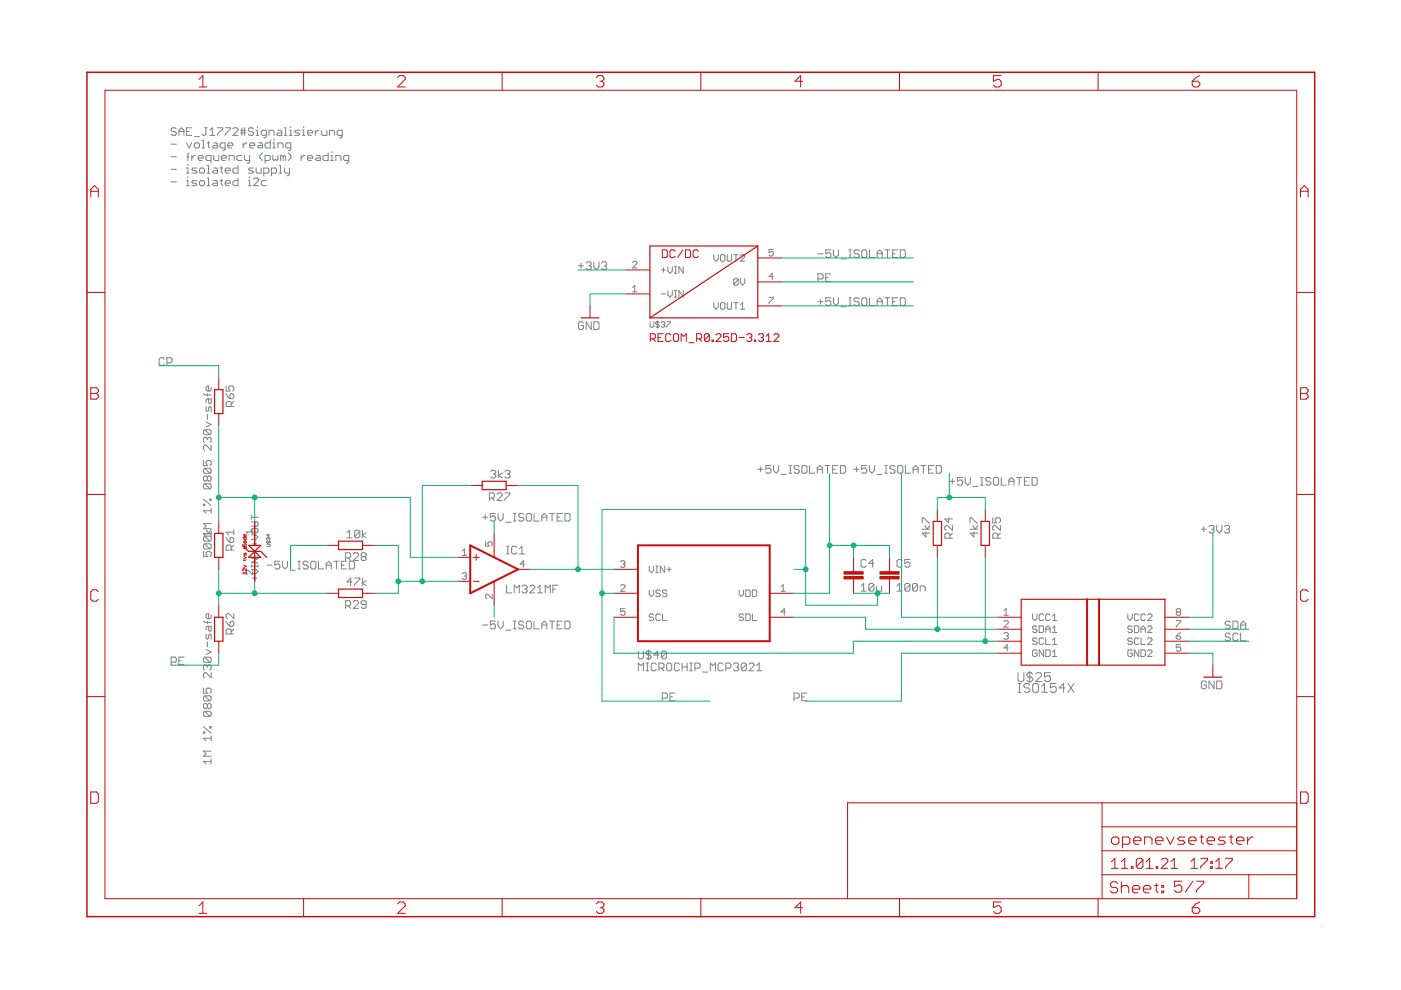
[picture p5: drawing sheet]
<svg xmlns="http://www.w3.org/2000/svg" width="297mm" height="210mm" viewBox="0 0 297 210" stroke-linecap="round" stroke-linejoin="round" font-family="sans-serif">
<g fill="none" stroke="#808080" stroke-width=".21">
<path d="M36.3 30.6h1.1M36.3 33.2h1.1M36.3 35.9h1.1M36.3 38.6h1.1M37.4 27.3l-.3-.2h-.5l-.3 .2v.3l.3 .3h.5l.3 .3v.2l-.3 .3h-.5l-.3-.3M37.9 27.9h1.1M37.9 28.7v-1.1l.6-.5 .5 .5v1.1M39.6 27.9h.5M39.6 30.3l.5 1.1 .5-1.1M39.6 33.2h.5M39.6 35.6h.2v1.1M39.6 38.3h.2v1.1"/>
<path d="M39.6 36.7h.5M39.6 39.4h.5M39.8 34.8v.3M39.8 37.5v.2M40.1 32.4l-.3 .3v1.3M40.6 27.1h-1v1.6h1M40.7 33v1M41.2 29h1.1M41.2 30.6l.3-.3h.5l.3 .3v.5l-.3 .3h-.5l-.3-.3zM41.5 33h-.3l-.5 .5M41.7 35.6h-.8l-.2 .3 .2 .3h.6l.2 .2-.2 .3h-.8M41.7 38.3h-.8l-.2 .3 .2 .2h.6l.2 .3-.2 .3h-.8"/>
<path d="M42 33.5h1.1v-.3l-.3-.2h-.5l-.3 .2v.6l.3 .2h.5M42.6 35.6h.5l.3 .3v.5l-.3 .3h-.5l-.3-.3v-.5zM42.6 38.3h.5l.3 .3v.5l-.3 .3h-.5l-.3-.3v-.5zM42.8 31.4h.6M42.8 29.8h.3v1.6M43.4 27.1h.5M43.6 27.1v1.3l-.2 .3h-.3l-.3-.3M43.9 30.3h.6M43.9 35.1h.3v1.6M43.9 37.7h.3v1.7M43.9 36.7h.6M43.9 39.4h.6"/>
<path d="M44.2 30v1.1l.3 .3M44.5 28.7h1.1M44.5 27.6l.5-.5v1.6M44.7 34h-.8l-.3-.2v-.6l.3-.2h.8v1.6M45.3 30.3h.5l.3 .3v.8h-.8l-.3-.3 .3-.3h.8M45.3 35.6h.5l.3 .3v.8h-.8l-.3-.3 .3-.2h.8M45.3 38.3h.5l.3 .3v.8h-.8l-.3-.3 .3-.3h.8M45.3 33v.8l.3 .2h.8v-1M46.1 27.1h1.1v.2l-1.1 1.1v.3M46.7 35.6h.5M46.7 38.3h.5M46.9 33.5h1.1v-.3l-.2-.2h-.6l-.3 .2v.6l.3 .2h.6"/>
<path d="M46.9 35.3v1.1l.3 .3M46.9 38v1.1l.3 .3M47.7 31.4h-.8l-.2-.3v-.5l.2-.3h.8v1.3l-.2 .3h-.3M47.8 27.1h1v.2l-1 1.1v.3M47.8 38.8h1v-.2l-.2-.3h-.6l-.2 .3v.5l.2 .3h.6M47.8 36.2h1v-.3l-.2-.3h-.6l-.2 .3v.5l.2 .3h.6M48.3 30.8h1.1v-.2l-.3-.3h-.5l-.3 .3v.5l.3 .3h.5M48.6 34v-1h.8l.3 .2v.8M49.4 27.3l.3-.2h.5l.3 .2v.3l-1.1 1.1h1.1M50.5 35.1v1.6h-.8l-.3-.3v-.5l.3-.3h.8M50.5 37.7v1.7h-.8l-.3-.3v-.5l.3-.3h.8M51 27.6h1.1"/>
<path d="M51 28.2h1.1M51.3 27.1v1.6M51.3 33h-.8l-.3 .2v.6l.3 .2h.8M51.6 30.3v1.1M51.8 27.1v1.6M51.8 33v.8l.3 .2h.8M52.4 30.3h-.3l-.5 .5M52.7 38.3h.2v1.1M52.7 39.4h.5M52.9 33v1.3l-.2 .3h-.3M52.9 30.8h1.1v-.2l-.3-.3h-.5l-.3 .3v.5l.3 .3h.5M52.9 37.5v.2"/>
<path d="M53.7 27.3l-.2-.2h-.6l-.2 .2v.3l.2 .3h.6l.2 .3v.2l-.2 .3h-.6l-.2-.3M53.7 35.6h-.8l-.2 .3 .2 .3h.6l.2 .2-.2 .3h-.8M53.7 38l.3-.3h.6l.2 .3v.3l-1.1 1.1h1.1M54.3 28.7h.5M54.3 27.6h.3v1.1M54.3 35.6v.8l.3 .3h.8v-1.1M54.6 26.8v.3M54.8 30.3h.6l.2 .3v.8h-.8l-.2-.3 .2-.3h.8M55.6 32.4l-.5 .6v.5l.5 .5M55.9 36.7h.8l.3-.3v-.5l-.3-.3h-.8v1.7M56.2 34h.8l.3-.2v-.6l-.3-.2h-.8v1.6M56.5 28.7h-.9l-.2-.3v-.5l.2-.3h.9v1.4l-.3 .3h-.3"/>
<path d="M56.5 38.3h-.9l-.2 .3v.5l.2 .3h.9M57 28.7v-1.1h.8l.3 .3v.8M57.3 29.8v1.6h-.8l-.3-.3v-.5l.3-.3h.8M57.6 36.7h.8l.3-.3v-.5l-.3-.3h-.8v1.7M57.8 30.3h.3v1.1M57.8 31.4h.6M57.8 33v.8l.3 .2 .3-.2 .3 .2 .2-.2v-.8M58.1 29.5v.3M58.9 27.6h.6l.3 .3v.8h-.9l-.2-.3 .2-.2h.9M58.9 31.4v-1.1h.9l.2 .3v.8M59.2 35.1h.3v1.6M59.2 36.7h.6"/>
<path d="M60 33.2l.3-.2 .3 .2v.8M60 33.2l-.2-.2h-.3v1M60 33.2v.8M60.3 27.1h.3v1.6M60.3 28.7h.5M60.3 35.6v.8l.3 .3h.8M61.1 32.4l.6 .6v.5l-.6 .5M61.4 28.7h.5M61.4 27.6h.3v1.1M61.4 35.6v1.4l-.3 .3h-.3M61.7 26.8v.3M61.7 31.4h-.9l-.2-.3v-.5l.2-.3h.9v1.3l-.3 .3h-.3"/>
<path d="M63.6 27.6h-.8l-.3 .3 .3 .3h.5l.3 .2-.3 .3h-.8M63.8 33v1M64.1 28.7h.6M64.1 27.6h.3v1.1M64.4 26.8v.3M64.7 33h-.3l-.6 .5M65.2 28.2h1.1v-.3l-.3-.3h-.5l-.3 .3v.5l.3 .3h.5M65.2 33.5h1.1v-.3l-.3-.2h-.5l-.3 .2v.6l.3 .2h.5M66.8 27.6v1.1M67.1 33h.5l.3 .2v.8h-.8l-.3-.2 .3-.3h.8M67.6 27.6h-.2l-.6 .6M68.2 27.6v.8l.3 .3h.8v-1.1"/>
<path d="M69.6 32.4v1.6h-.9l-.2-.2v-.6l.2-.2h.9M69.8 28.7v-1.1h.9l.2 .3v.8M70.1 33h.3v1M70.1 34h.6M70.4 32.2v.2M71.2 34v-1h.8l.3 .2v.8M72.6 28.7h-.8l-.3-.3v-.5l.3-.3h.8v1.4l-.3 .3h-.3M73.9 34h-.8l-.2-.2v-.6l.2-.2h.8v1.3l-.2 .3h-.3M122.6 56.3h1.1M123.2 55.8v1.1M124.3 55.8l.2-.3h.6l.2 .3v.3l-.2 .2M124.8 56.3h.3"/>
<path d="M125.1 56.3l.2 .3v.3l-.2 .2h-.6l-.2-.2M125.9 55.5v1.1l.5 .5 .6-.5v-1.1M127.6 55.8l.2-.3h.6l.2 .3v.3l-.2 .2M128.1 56.3h.3M128.4 56.3l.2 .3v.3l-.2 .2h-.6l-.2-.2M134.1 55.6l.2-.2h.5l.2 .2v.3l-.9 .9h.9M140.2 57.2h.9M140.7 56.8v.9M141.6 56.5v1l.5 .4 .4-.4v-1M143 57.9h.5M143 56.5h.5M143.2 56.5v1.4"/>
<path d="M144.9 56.5v1.4l-1-1.4v1.4M151.4 54v.9l.4 .5 .5-.5v-.9M153 54h.5l.2 .2v1l-.2 .2h-.5l-.2-.2v-1zM154.2 54v1.2l.2 .2h.5l.2-.2v-1.2M155.6 54h.9M156 54v1.4M156.5 59.3l-.2-.2h-.5l-.2 .2v.9M156.5 59.3v.9l-.2 .3h-.5l-.2-.3M156.5 59.3l-.9 .9M157 54.2l.2-.2h.5l.2 .2v.3l-.9 .9h.9M157 59.1v.9l.4 .5 .5-.5v-.9M164 52.9h-1v.7l.7-.3 .3 .3v.4l-.3 .3h-.4l-.3-.3"/>
<path d="M164 58.7h-1l.7-.7v1.4M173.4 59.1h.8l.3-.2v-.6l-.3-.2h-.8v1.6M173.4 53.8h1.1M175.1 58.9h.5M176.1 58.1h-1v1.6h1M176.1 53h-1v.8l.5-.3h.3l.2 .3v.5l-.2 .3h-.6l-.2-.3M176.7 53v1.1l.5 .5 .6-.5v-1.1M178.3 54.9h1.1M180 53h.5M180 54.6h.5M180.2 53v1.6M182.1 53.3l-.2-.3h-.6l-.2 .3v.2l.2 .3h.6l.2 .3v.2l-.2 .3h-.6l-.2-.3"/>
<path d="M183 53h.5l.3 .3v1l-.3 .3h-.5l-.3-.3v-1zM184.3 53v1.6h1.1M186 54.6v-1.1l.5-.5 .5 .5v1.1M186 53.8h1M187.6 53h1.1M188.2 53v1.6M189.3 53.8h.5M190.3 53h-1v1.6h1M190.9 53h.8l.3 .3v1l-.3 .3h-.8zM34.8 76.1l-.2-.3h-.6l-.3 .3v1.1l.3 .3h.6l.2-.3M35.4 76.9h.8l.3-.3v-.5l-.3-.3h-.8v1.7M123.7 68.5l-.3-.3h-.5l-.3 .3v1.1l.3 .2h.5l.3-.2v-.6h-.5"/>
<path d="M125.3 68.2v1.6l-1-1.6v1.6M125.9 68.2h.8l.3 .3v1.1l-.3 .2h-.8zM134.1 61l.5-.5v1.4M134.1 61.9h.9M137.8 68.2v1l.2 .2h.4l.2-.2v-1M139.4 68v1.6M139.8 68.4l-.2-.2h-.4l-.2 .2 .2 .4h.4l.2 .2-.2 .4h-.4l-.2-.2M140.2 68.4l.2-.2h.4l.2 .2-.2 .4M140.2 62.3h.9M140.6 68.8h.2M140.8 68.8l.2 .2-.2 .4h-.4l-.2-.2M141.4 68.2h.7v.2l-.7 .8v.2"/>
<path d="M141.6 61.6v.9l.5 .5 .4-.5v-.9M143 63h.5M143 61.6h.5M143.2 61.6v1.4M144.9 61.6v1.4l-1-1.4v1.4M151.4 64.2v.9l.4 .5 .5-.5v-.9M153 64.2h.5l.2 .2v.9l-.2 .3h-.5l-.2-.3v-.9zM154.2 64.2v1.1l.2 .3h.5l.2-.3v-1.1M155.6 64.2h.9M156 64.2v1.4M157 65.6h.9M157 64.6l.4-.4v1.4"/>
<path d="M163 63h1v.3l-1 .9v.2M173.4 64h1.1M174 63.4v1.1M176.1 63.1h-1v.9l.5-.3h.3l.2 .3v.5l-.2 .3h-.6l-.2-.3M176.7 63.1v1.1l.5 .6 .6-.6v-1.1M178.3 65h1.1M180 63.1h.5M180 64.8h.5M180.2 63.1v1.7M182.1 63.4l-.2-.3h-.6l-.2 .3v.3l.2 .3h.6l.2 .2v.3l-.2 .3h-.6l-.2-.3M183 63.1h.5l.3 .3v1.1l-.3 .3h-.5l-.3-.3v-1.1zM184.3 63.1v1.7h1.1"/>
<path d="M186 64h1M186 64.8v-1.1l.5-.6 .5 .6v1.1M187.6 63.1h1.1M188.2 63.1v1.7M189.3 64h.5M190.3 63.1h-1v1.7h1M190.9 63.1h.8l.3 .3v1.1l-.3 .3h-.8zM43.1 97.6v1.1h.9l-.3-.5v-.3l.3-.3h.5l.3 .3v.6l-.3 .2M43.1 83.5l.3 .2h1.4M43.4 91.1l-.3 .3v.5l.3 .3h1.1M43.4 99.3l-.3 .2v.6l.3 .3h1.1M43.4 91.1h1.1l.3 .3v.5l-.3 .3"/>
<path d="M43.4 99.3h1.1l.3 .2v.6l-.3 .3M43.4 99.3l1.1 1.1M43.4 91.1l1.1 1.1M43.7 86.2v.8l.3 .3 .2-.3v-.5l.3-.3 .3 .3v.8M43.7 89.5l1.1 .5-1.1 .6M44 93l-.3-.3h-.3l-.3 .3v.6l.3 .2M44 93l.2-.3h.3l.3 .3v.6l-.3 .2M44 83.5v.5M44 87.8v1.1M44 93v.3M44.2 84.6v.8l.3 .2 .3-.2v-.8h-.8l-.3 .2v.6M44.8 94.4v1.1l-1.1-1.1h-.3l-.3 .3v.5l.3 .3"/>
<path d="M44.8 82.1v.5l-.3 .3h-.5l-.3-.3v-.5l.3-.3h.2v1.1M47.9 81.8v1.1h.9l-.3-.5v-.3l.3-.3h.5l.3 .3v.5l-.3 .3M47.9 83.5l.3 .5 .6 .5M49 83.5h.3l.3 .2v.6l-.3 .2h-.5v-.8zM49 86.2v-.8l-.2-.3h-.6l-.3 .3v.8h1.7M49.6 85.1l-.6 .5M104 100l.3-.3h.5l.3 .3v.2l-.3 .3M105.7 99.7v1.6M107 100l.3-.3h.5l.3 .3v.2l-.3 .3M160.7 99.5h1.1M161.3 99v1.1M163.4 98.7h-1v.8l.5-.3h.3l.2 .3v.6l-.2 .2h-.6l-.2-.2"/>
<path d="M164 98.7v1.1l.5 .5 .6-.5v-1.1M167.3 98.7h.5M167.6 98.7v1.6M169.5 99l-.3-.3h-.6l-.2 .3v.2l.2 .3h.6l.3 .3v.3l-.3 .2h-.6l-.2-.2M170.3 98.7h.5l.3 .3v1.1l-.3 .2h-.5l-.3-.2v-1.1zM171.6 98.7v1.6h1.1M173.3 99.5h1.1M174.9 98.7h1.1M175.5 98.7v1.6M176.6 99.5h.5M177.6 98.7h-1v1.6h1M178.2 98.7h.8l.3 .3v1.1l-.3 .2h-.8z"/>
<path d="M181 99.5h1.1M181.6 99v1.1M183.8 98.7h-1.1v.8l.5-.3h.3l.3 .3v.6l-.3 .2h-.6l-.2-.2M184.3 98.7v1.1l.6 .5 .5-.5v-1.1M187.6 98.7h.5M187.9 98.7v1.6M189.8 99l-.3-.3h-.5l-.3 .3v.2l.3 .3h.5l.3 .3v.3l-.3 .2h-.5l-.3-.2M190.3 99l.3-.3h.5l.3 .3v1.1l-.3 .2h-.5l-.3-.2zM192 98.7v1.6h1M193.6 99.5h1.1M195.2 98.7h1.1M195.8 98.7v1.6"/>
<path d="M196.9 99.5h.5M198 98.7h-1.1v1.6h1.1M198.5 98.7h.8l.3 .3v1.1l-.3 .2h-.8zM43.1 106.9h.3v.3h-.3zM43.1 116.9v1.1h.9l-.3-.5v-.3l.3-.3h.5l.3 .3v.6l-.3 .2M43.1 113.1h1.7M43.1 105.8l1.7 1.4M43.4 102.6l-.3 .2v.6l.3 .3h1.1M43.4 113.7l-.3 .2v.6l.3 .2h1.1M43.4 115.3l-.3 .3v.5l.3 .3h1.1M43.4 102.6h1.1l.3 .2v.6l-.3 .3M43.4 113.7h1.1l.3 .2v.6l-.3 .2"/>
<path d="M43.4 115.3h1.1l.3 .3v.5l-.3 .3M43.4 115.3l1.1 1.1M43.4 113.7l1.1 1M43.4 102.6l1.1 1.1M43.7 112.3l.5 .8 .6-.8M44 101.2l-.3-.3h-.3l-.3 .3v.5l.3 .3h.3l.3-.3M44 101.2l.2-.3h.3l.3 .3v.5l-.3 .3h-.3l-.2-.3M44 101.2v.5M44.5 105.8h.3v.3h-.3zM44.8 107.7v1.1M44.8 112.6v1.1M44.8 113.2h-1.7l.6 .5"/>
<path d="M44.8 111h-1.7l.6 .5-.6 .6h1.7M44.8 108.3h-1.7l.6 .5M47.9 113.9l.9 1.1M49 116.6v-.8l-.2-.2h-.6l-.3 .2v.8h1.7M49 113.9h.3l.3 .3v.5l-.3 .3h-.5v-.8zM49.6 115.6l-.6 .5M49.6 112.3v1.1M49.6 112.8h-1.7l.6 .6M53.3 110.6h1.2l.2 .3v.4l-.2 .3h-1.2M53.3 109.2v1M53.3 119.8v.4M53.3 118.4h1.4l-1.4 .9h1.4"/>
<path d="M53.3 113.4h.9l.5 .5-.5 .5h-.9M53.3 109.7h1.4M53.5 112h1l.2 .3v.4l-.2 .3h-1l-.2-.3v-.4zM53.5 115.3h1M53.6 112.8h-1.4l.4 .4M53.6 112.3v.9M54 114.9v.9M54.7 119.8v.4M56.4 114.9h1M56.6 115.4h.5l.2 .1-.2 .4h-.5M56.6 119.8h1.1M56.7 114.7v.5l.4-.5v.5"/>
<path d="M56.9 114.1h-.3l.1 .4M56.9 114.1h.4l-.2 .4M56.9 113.3v.5l-.3-.4h.7M56.9 114.1v.1M59.3 119h-1v.8l.5-.3h.3l.2 .3v.6l-.2 .2h-.6l-.2-.2M59.9 119v1.1l.5 .5 .6-.5v-1.1M63.2 119h.5M63.4 119v1.6M65.3 119.3l-.2-.3h-.6l-.3 .3v.2l.3 .3h.6l.2 .3v.3l-.2 .2h-.6l-.3-.2M66.1 119h.6l.3 .3v1.1l-.3 .2h-.6l-.2-.2v-1.1zM67.5 119v1.6h1.1M69.2 119.8h1"/>
<path d="M70.8 119h1.1M71.3 119v1.6M72.4 119.8h.6M73.3 118.3h.8l.3-.3v-.5l-.3-.3h-.8v1.6M73.5 119h-1.1v1.6h1.1M73.6 112.9l.5-.5v1.6M73.6 114h1M73.8 118.3l.6 .5M74.1 119h.8l.2 .3v1.1l-.2 .2h-.8zM74.9 117.5l.3-.3h.5l.3 .3v.3l-1.1 1h1.1M76.3 112.7v1.1l-.3 .2h-.5l-.3-.2M76.3 112.7l-.3-.3h-.5l-.3 .3v1.1"/>
<path d="M76.3 112.7l-1.1 1.1M76.8 112.4v1.6M76.8 118h.6M76.8 118l-.2-.2v-.3l.2-.3h.6l.2 .3v.3l-.2 .2M76.8 118l-.2 .3v.3l.2 .2h.6l.2-.2v-.3l-.2-.3M77.6 112.9l-.8 .6 .8 .5M98 116.8l.5-.4v1.4M98 117.8h.9M102.3 109.7h1.1M102.9 109.1v1.1M103 114.9v.9h.7l-.3-.5 .3-.4h.4l.3 .2v.4l-.3 .3M103.8 105.6h.8l.2-.3v-.5l-.2-.3h-.8v1.6"/>
<path d="M104.3 105.6l.5 .5M104.6 100.5h.2M104.8 100.5l.3 .3v.3l-.3 .2h-.5l-.3-.2M105 108.9h-1.1v.8l.6-.3h.3l.2 .3v.5l-.2 .3h-.6l-.3-.3M105.4 104.8l.3-.3h.5l.3 .3v.3l-1.1 1h1.1M105.6 108.9v1l.5 .6 .6-.6v-1M106.5 100.2l-.8 .6 .8 .5M107 104.5h1.1v.3l-1.1 1.1v.2M107.2 110.7h1.1M107.4 117.5h.5M107.4 115.8h.5M107.6 100.5h.2"/>
<path d="M107.7 115.8v1.7M107.8 100.5l.3 .3v.3l-.3 .2h-.5l-.3-.2M108.9 108.9h.5M108.9 110.5h.5M109.1 108.9v1.6M109.6 116.1l-.3-.3h-.5l-.3 .3v1.1l.3 .3h.5l.3-.3M110.1 117.5h1.1M110.1 116.4l.6-.6v1.7M111 109.1l-.2-.2h-.6l-.2 .2v.3l.2 .3h.6l.2 .2v.3l-.2 .3h-.6l-.2-.3M111.2 119.6h-.9l.7-.7v1.4M111.6 109.1l.3-.2h.5l.3 .2v1.1l-.3 .3h-.5l-.3-.3zM113.2 108.9v1.6h1.1"/>
<path d="M114.9 109.7h1.1M114.9 110.5v-1.1l.5-.5 .6 .5v1.1M116.5 108.9h1.1M117.1 108.9v1.6M118.1 109.7h.6M119.2 108.9h-1.1v1.6h1.1M119.8 108.9h.8l.3 .2v1.1l-.3 .3h-.8zM131.6 119.1l.2-.2h.5l.2 .2-.2 .5M132 119.6h.3M132.3 119.6l.2 .2-.2 .5h-.5l-.2-.2M165.6 100.6h1.1M167.3 100.3h.5"/>
<path d="M173.3 100.3v-1.1l.5-.5 .6 .5v1.1M183.6 118.9l-.2-.3h-.6l-.2 .3v1.1l.2 .2h.6l.2-.2M185.3 119.4h-1.1l.8-.8v1.6M185.9 100.6h1.1M187.6 100.3h.5M191.3 118.9l-.3-.3h-.5l-.3 .3v1.1l.3 .2h.5l.3-.2M192.9 118.6h-1.1v.8l.6-.2h.2l.3 .2v.6l-.3 .2h-.5l-.3-.2M193.6 100.3v-1.1l.5-.5 .6 .5v1.1M195.5 112.2h1.6M195.5 110.8v-1h.3l1.1 1h.2M196.1 111.4l.5 .8 .5-.8M196.3 112.8v1.1l-.8-.9h1.6"/>
<path d="M201.1 109.8v1l-.8-.8h1.7M201.4 102h1M201.4 114.1v-.8l-.3-.3h-.5l-.3 .3v.8h1.7M201.9 101.5v1.1M202 111.4v1.1l-1.1-1.1h-.3l-.3 .3v.5l.3 .3M202 113l-.6 .6M204.1 101.2h-1.1v.8l.5-.2h.3l.3 .2v.6l-.3 .3h-.5l-.3-.3M204.6 101.2v1.1l.6 .6 .5-.6v-1.1M205.7 112.2h1.6M205.7 110.8v-1h.3l1 1h.3M206.2 111.4l.6 .8 .5-.8M206.3 103.1h1"/>
<path d="M206.5 112.8v1.1l-.8-.9h1.6M207.9 101.2h.5M207.9 102.9h.5M208.2 101.2v1.7M210.1 101.5l-.3-.3h-.5l-.3 .3v.3l.3 .2h.5l.3 .3v.3l-.3 .3h-.5l-.3-.3M210.5 109.8v1h.8l-.3-.8 .3-.2h.5l.3 .2v.6l-.3 .2M210.6 101.5l.3-.3h.6l.2 .3v1.1l-.2 .3h-.6l-.3-.3zM211.6 114.1v-.8l-.3-.3h-.5l-.3 .3v.8h1.6M212.1 111.4v1.1l-1.1-1.1h-.2l-.3 .3v.5l.3 .3M212.1 113l-.5 .6M212.3 101.2v1.7h1.1M213.9 102h1.1"/>
<path d="M213.9 102.9v-1.1l.6-.6 .5 .6v1.1M215.5 101.2h1.1M216.1 101.2v1.7M217.2 102h.5M218.3 101.2h-1.1v1.7h1.1M218.8 101.2h.8l.3 .3v1.1l-.3 .3h-.8zM254.7 112.2h1.1M255.2 111.7v1.1M256.3 111.7l.3-.3h.5l.3 .3v.2l-.3 .3M256.9 112.2h.2M257.1 112.2l.3 .3v.3l-.3 .2h-.5l-.3-.2M258 111.4v1.1l.5 .5 .6-.5v-1.1"/>
<path d="M259.6 111.7l.3-.3h.5l.3 .3v.2l-.3 .3M260.1 112.2h.3M260.4 112.2l.3 .3v.3l-.3 .2h-.5l-.3-.2M39 139.3h-1.1v1.6h1.1M43.1 131.7l.3 .3h1.4M43.4 139.3l-.3 .3v.6l.3 .2h1.1M43.4 139.3h1.1l.3 .3v.6l-.3 .2M43.4 139.3l1.1 1.1M43.7 134.4v.9l.3 .2 .2-.2v-.6l.3-.3 .3 .3v.8M43.7 137.7l1.1 .6-1.1 .5M44 131.7v.5M44 136.1v1.1"/>
<path d="M44.2 132.8v.8l.3 .3 .3-.3v-.8h-.8l-.3 .3v.5M44.8 130.3v.6l-.3 .3h-.5l-.3-.3v-.6l.3-.2h.2v1.1M47.9 131.7l.9 1.1M48.8 132l.2-.3h.3l.3 .3v.5l-.3 .3h-.5zM49 134.4v-.8l-.2-.3h-.6l-.3 .3v.8h1.7M49.6 130.1v1.1l-1.1-1.1h-.3l-.3 .2v.6l.3 .3M49.6 133.3l-.6 .6M53.3 120.7h.9l.5 .5-.5 .4h-.9M53.3 120h1.4M53.5 122.6h1M53.6 120.9v1l-1-1h-.2l-.2 .3v.4l.2 .3M54 122.1v.9"/>
<path d="M61.5 120.9h1.1M63.2 120.6h.5M69.2 120.6v-1.1l.5-.5 .5 .5v1.1M73.3 128.4h.8l.3-.2v-.6l-.3-.2h-.8v1.6M73.8 128.4l.6 .6M74.6 123.4h-1l.8-.8v1.6M74.9 127.6l.3-.2h.5l.3 .2v.3l-1.1 1.1h1.1M75.2 122.6h1.1v.2l-1.1 1.1v.3M76.8 122.6v1.6M77.6 123.1l-.8 .6 .8 .5M77.6 128.2h-.8l-.2-.3v-.3l.2-.2h.6l.2 .2v1.1l-.2 .3h-.6l-.2-.3M98 121.7l.2-.3h.5l.2 .3-.2 .4"/>
<path d="M98.5 122.1h.2M98.7 122.1l.2 .3-.2 .4h-.5l-.2-.2M102.3 132.5h1.1M104.4 126v.9l-1-.9-.4 .2v.5l.2 .2M105 131.7h-1.1v.8l.6-.3h.3l.2 .3v.6l-.2 .2h-.6l-.3-.2M105.6 131.7v1.1l.5 .5 .6-.5v-1.1M107.2 133.6h1.1M107.4 124.1v1.6h1.1M108.9 131.7h.5M108.9 133.3h.5M109 125.7v-1.6l.6 .5 .5-.5v1.6M109.1 131.7v1.6"/>
<path d="M110.7 124.4l.2-.3h.6l.3 .3v.2l-.3 .3M111 132l-.2-.3h-.6l-.2 .3v.2l.2 .3h.6l.2 .3v.3l-.2 .2h-.6l-.2-.2M111.2 124.9h.3M111.5 124.9l.3 .3v.2l-.3 .3h-.6l-.2-.3M111.9 131.7h.5l.3 .3v1.1l-.3 .2h-.5l-.3-.2v-1.1zM112.3 124.4l.3-.3h.5l.3 .3v.2l-1.1 1.1h1.1M113.2 131.7v1.6h1.1M113.9 125.7h1.1M113.9 124.6l.6-.5v1.6M114.9 132.5h1.1M114.9 133.3v-1.1l.5-.5 .6 .5v1.1M115.6 125.7v-1.6l.5 .5 .6-.5v1.6"/>
<path d="M116.5 131.7h1.1M117.1 131.7v1.6M117.2 124.9h.6M118.1 132.5h.6M118.3 124.1h-1.1v1.6M119.2 131.7h-1.1v1.6h1.1M119.8 131.7h.8l.3 .3v1.1l-.3 .2h-.8zM131.6 124.2l.2-.2h.5l.2 .2v.2l-.9 1h.9M132.5 129.1h-.9v.7l.4-.3 .5 .3v.4l-.2 .3h-.5l-.2-.3M135.3 138v1.4l.3 .3h.5l.3-.3v-1.4M137.5 137.8v2.2M137.6 120v.9l.5 .5 .5-.5v-.9"/>
<path d="M137.6 125.1v.9l.5 .5 .5-.5v-.9M138 138.3l-.2-.3h-.6l-.2 .3v.3l.2 .3h.6l.2 .2v.3l-.2 .3h-.6l-.2-.3M138.6 130.4l-.3-.2h-.4l-.3 .4 .3 .3h.4l.3 .4-.3 .3h-.4l-.3-.3M139.1 121.4h.4M139.1 120h.4M139.3 120v1.4M139.7 138.9h-1.1l.8-.9v1.7M140 130.4l-.2-.2h-.5l-.2 .2v.9l.2 .3h.5l.2-.3M140 125.3l-.2-.2h-.5l-.2 .5 .2 .2h.5l.2 .5-.2 .2h-.5l-.2-.2M140.5 130.2v1.4h.9M140.9 120v1.4l-.9-1.4v1.4M141.3 138.3v1.1l-.2 .3h-.6l-.2-.3"/>
<path d="M141.3 138.3l-.2-.3h-.6l-.2 .3v1.1M141.3 138.3l-1 1.1M141.4 120.7h.9M141.4 125.3l-.2-.2h-.5l-.2 .5 .2 .2h.5l.2 .5-.2 .2h-.5l-.2-.2M141.9 120.2v1M156.7 125.1v.9l.5 .5 .4-.5v-.9M157.6 130.4l-.2-.2h-.4l-.3 .4 .3 .3h.4l.2 .4-.2 .3h-.4l-.3-.3M158.1 130.2h.7l.2 .2v.9l-.2 .3h-.7zM158.1 125.1h.7l.2 .2v1l-.2 .2h-.7zM159.5 130.2v1.4h.9M159.5 125.1h.7l.2 .2v1l-.2 .2h-.7zM165.6 125.4h.9"/>
<path d="M165.6 124.4l.5-.4v1.4M166.5 129.8h-.9l.7-.7v1.4M182.6 124.2l.5-.5v1.6M182.6 125.3h1M185.3 124v1.1l-.3 .2h-.5l-.3-.2M185.3 124l-.3-.3h-.5l-.3 .3v1.1M185.3 124l-1.1 1.1M185.8 124.2v.9l.3 .2h.8v-1.1M190.2 125.3h1.1M190.2 124.2l.5-.5v1.6M192.9 124v1.1l-.3 .2h-.5l-.3-.2M192.9 124l-.3-.3h-.5l-.3 .3v1.1"/>
<path d="M192.9 124l-1.1 1.1M194.5 124l-.2-.3h-.6l-.2 .3v1.1M194.5 124v1.1l-.2 .2h-.6l-.2-.2M194.5 124l-1 1.1M195.1 125.3v-1.1h.8l.3 .3v.8M212.9 129.5l.4-.4v1.4M212.9 130.5h.9M212.9 131.8l.2-.2h.5l.2 .2v.3l-.9 .9h.9M212.9 134.4l.2-.3h.5l.2 .3-.2 .4M213.3 134.8h.3M213.6 134.8l.2 .3-.2 .4h-.5l-.2-.2M213.8 137.4h-.9l.7-.7v1.4"/>
<path d="M218.9 130.2v.9l.5 .5 .5-.5v-.9M219.9 132.9l-.3-.2h-.4l-.3 .5 .3 .2h.4l.3 .5-.3 .2h-.4l-.3-.2M219.9 135.5l-.3-.2h-.4l-.3 .4 .3 .3h.4l.3 .4-.3 .3h-.4l-.3-.3M219.9 138l-.3-.2h-.4l-.3 .2v1l.3 .2h.4l.3-.2v-.5h-.5M220.3 132.7h.7l.3 .2v1l-.3 .2h-.7zM221.3 130.4l-.3-.2h-.4l-.3 .2v.9l.3 .3h.4l.3-.3M221.3 135.5l-.3-.2h-.4l-.3 .2v.9l.3 .3h.4l.3-.3M221.3 137.8v1.4l-1-1.4v1.4M221.7 134.1v-.9l.5-.5 .5 .5v.9M221.7 137.8h.7l.3 .2v1l-.3 .2h-.7zM221.7 135.3v1.4h1M221.7 133.4h1"/>
<path d="M222.7 130.4l-.3-.2h-.4l-.3 .2v.9l.3 .3h.4l.3-.3M223.1 131.6h1M223.1 130.6l.5-.4v1.4M223.1 133.2l.5-.5v1.4M223.1 135.7l.5-.4v1.4M223.1 138.3l.5-.5v1.4M223.1 134.1h1M223.1 136.7h1M223.1 139.2h1M239.1 130.2v.9l.5 .5 .5-.5v-.9M240.1 132.9l-.3-.2h-.4l-.3 .5 .3 .2h.4l.3 .5-.3 .2h-.4l-.3-.2M240.1 135.5l-.3-.2h-.4l-.3 .4 .3 .3h.4l.3 .4-.3 .3h-.4l-.3-.3"/>
<path d="M240.1 138l-.3-.2h-.4l-.3 .2v1l.3 .2h.4l.3-.2v-.5h-.5M240.5 132.7h.7l.2 .2v1l-.2 .2h-.7zM241.4 130.4l-.2-.2h-.5l-.2 .2v.9l.2 .3h.5l.2-.3M241.4 135.5l-.2-.2h-.5l-.2 .2v.9l.2 .3h.5l.2-.3M241.4 137.8v1.4l-.9-1.4v1.4M241.9 134.1v-.9l.5-.5 .4 .5v.9M241.9 135.3v1.4h.9M241.9 137.8h.7l.2 .2v1l-.2 .2h-.7zM241.9 133.4h.9M242.8 130.4l-.2-.2h-.5l-.2 .2v.9l.2 .3h.5l.2-.3M243.3 130.4l.2-.2h.5l.2 .2v.2l-.9 1h.9M243.3 132.9l.2-.2h.5l.2 .2v.3l-.9 .9h.9"/>
<path d="M243.3 135.5l.2-.2h.5l.2 .2v.2l-.9 1h.9M243.3 138l.2-.2h.5l.2 .2v.3l-.9 .9h.9M249.4 131.6h.9v.2l-.9 1v.2M249.4 134.8h.7l.2 .3v.2l-.2 .2h-.5l-.2-.2zM249.6 129.8l-.2 .2 .2 .5h.5l.2-.3v-.2l-.2-.2M249.6 129.8l-.2-.3 .2-.4h.5l.2 .2v.2l-.2 .3M249.6 129.8h.5M250.3 136.7h-.9v.7l.5-.3 .4 .3v.4l-.2 .3h-.5l-.2-.3M250.3 134.1l-.9 .7M260.9 132l-.3-.3h-.6l-.2 .3v.2l.2 .3h.6l.3 .3v.3l-.3 .2h-.6l-.2-.2M260.9 134.5l-.3-.3h-.6l-.2 .3v.3l.2 .3h.6l.3 .2v.3l-.3 .3h-.6l-.2-.3M261.4 131.7h.8l.3 .3v1.1l-.3 .2h-.8z"/>
<path d="M262.5 134.5l-.3-.3h-.5l-.3 .3v1.1l.3 .3h.5l.3-.3M263 132.5h1.1M263 133.3v-1.1l.6-.5 .5 .5v1.1M263 134.2v1.7h1.1M36.3 140.4h.8l.3-.3v-.5l-.3-.3h-.8v1.6M37.9 140.1h.6M43.1 145.9v1.1h.9l-.3-.6v-.2l.3-.3h.5l.3 .3v.5l-.3 .3M43.1 155.2h.3v.2h-.3zM43.1 154.1l1.7 1.3M43.4 147.5l-.3 .3v.6l.3 .2h1.1M43.4 150.8l-.3 .3v.5l.3 .3h1.1M43.4 147.5h1.1l.3 .3v.6l-.3 .2"/>
<path d="M43.4 150.8h1.1l.3 .3v.5l-.3 .3M43.4 150.8l1.1 1.1M43.4 147.5l1.1 1.1M44 141.3l-.3-.3h-.3l-.3 .3v.5l.3 .3M44 149.4l-.3-.2h-.3l-.3 .2v.6l.3 .3h.3l.3-.3M44 141.3l.2-.3h.3l.3 .3v.5l-.3 .3M44 149.4l.2-.2h.3l.3 .2v.6l-.3 .3h-.3l-.2-.3M44 141.3v.2M44 149.4v.6M44.5 154.1h.3v.2h-.3zM44.8 142.6v1.1l-1.1-1.1h-.3l-.3 .3v.5l.3 .3M44.8 156v1.1"/>
<path d="M44.8 159.3h-1.7l.6 .5-.6 .5h1.7M44.8 156.5h-1.7l.6 .6M135.3 142.2v-1.6l.6 .5 .5-.5v1.6M137 142.2h.5M137 140.6h.5M137.2 140.6v1.6M139.1 140.9l-.2-.3h-.6l-.2 .3v1l.2 .3h.6l.2-.3M139.7 141.7h.8l.3-.3v-.5l-.3-.3h-.8v1.6M140.2 141.7l.6 .5M140.4 148h.8l.3-.2v-.6l-.3-.3h-.8v1.7M141.6 140.6h.6l.2 .3v1l-.2 .3h-.6l-.3-.3v-1zM142 147.8h.6"/>
<path d="M143.1 146.9h-1.1v1.7h1.1M144.1 140.9l-.3-.3h-.6l-.2 .3v1l.2 .3h.6l.3-.3M144.6 140.6v1.6M144.6 141.4h1.1M145.7 140.6v1.6M146.2 142.2h.6M146.2 140.6h.6M146.5 140.6v1.6M147.3 141.7h.8l.3-.3v-.5l-.3-.3h-.8v1.6M149 142.5h1.1M150.6 142.2v-1.6l.6 .5 .5-.5v1.6M153.3 140.9l-.2-.3h-.6l-.2 .3v1l.2 .3h.6l.2-.3"/>
<path d="M153.9 141.7h.8l.3-.3v-.5l-.3-.3h-.8v1.6M155.5 140.9l.3-.3h.5l.3 .3v.2l-.3 .3M156.1 141.4h.2M156.3 141.4l.3 .3v.2l-.3 .3h-.5l-.3-.3M158.2 140.9v1l-.2 .3h-.6l-.2-.3M158.2 140.9l-.2-.3h-.6l-.2 .3v1M158.2 140.9l-1 1M158.8 140.9l.3-.3h.5l.3 .3v.2l-1.1 1.1h1.1M160.4 142.2h1.1M160.4 141.1l.6-.5v1.6M168.3 148h.9l.2-.2v-.6l-.2-.3h-.9v1.7M170 147.8h.5"/>
<path d="M171.1 146.9h-1.1v1.7h1.1M215.8 146.8h.7M215.8 144.9h.7M215.8 142.6v1.6l.4 .3h.6l.3-.3v-1.6M216.2 144.9v1.9M218.3 145.2l-.3-.3h-.6l-.3 .3v.3l.3 .4h.6l.3 .3v.3l-.3 .3h-.6l-.3-.3M218.3 142.3v2.5M218.9 145.2l.4-.3h.6l.3 .3v1.3l-.3 .3h-.6l-.4-.3zM219 142.9l-.3-.3h-.7l-.3 .3v.4l.3 .3h.7l.3 .3v.3l-.3 .3h-.7l-.3-.3M219.6 142.9l.3-.3h.6l.3 .3v.4l-1.2 1.2h1.2M220.8 146.8h1.3M220.8 145.5l.6-.6v1.9"/>
<path d="M222.7 142.6h-1.3v1l1-.3 .3 .3v.6l-.3 .3h-.6l-.4-.3M223.9 144.9h-1.2v1l.6-.4h.3l.3 .4v.6l-.3 .3h-.6l-.3-.3M225.8 145.9h-1.2l.9-1v1.9M226.4 144.9l1.3 1.9M227.7 144.9l-1.3 1.9M255.8 144.7l-.3-.3h-.5l-.3 .3v1.1l.3 .2h.5l.3-.2v-.6h-.6M257.4 144.4v1.6l-1.1-1.6v1.6M258 144.4h.8l.3 .3v1.1l-.3 .2h-.8zM44.8 160.9v1.1M44.8 161.4h-1.7l.6 .6"/>
</g>
<g fill="none" stroke="#c90d0c" stroke-width=".21">
<path d="M22.2 19.1h252.7v171.4h-252.7zM42.2 16.8l.8-.8v2.4M42.2 18.4h1.6M64.4 15.3v3.8M84.3 16.4l.4-.4h.8l.4 .4v.4l-1.6 1.6h1.6M106.5 15.3v3.8M126.4 16.4l.4-.4h.8l.4 .4v.4l-.4 .4M127.2 17.2h.4M127.6 17.2l.4 .4v.4l-.4 .4h-.8l-.4-.4M148.6 15.3v3.8M170.2 17.2h-1.6l1.2-1.2v2.4M190.7 15.3v3.8"/>
<path d="M212.3 16h-1.6v1.2l.8-.4h.4l.4 .4v.8l-.4 .4h-.8l-.4-.4M232.8 15.3v3.8M252.8 17.2h1.2l.4 .4v.4l-.4 .4h-.8l-.4-.4zM254.4 16l-.8 .4-.8 .8M19.2 41.8v-1.6l.8-.9 .8 .9v1.6M19.2 40.6h1.6M132.7 57.2h5.1M140.4 53h.8l.3 .3v1l-.3 .3h-.8zM143.1 53.3l-.2-.3h-.6l-.3 .3v1l.3 .3h.6l.2-.3M144.8 53l-1.1 1.6M145.3 53h.8l.3 .3v1l-.3 .3h-.8zM148 53.3l-.2-.3h-.6l-.2 .3v1l.2 .3h.6l.2-.3"/>
<path d="M160.7 54.7h5M160.7 59.8h5M275.7 40.6h1.6M275.7 41.8v-1.6l.8-.9 .8 .9v1.6M18.4 62h3.8M125.1 64.9v2.5M132.7 62.3h5.1M137.9 71.8h.8l.3-.2v-.6l-.3-.2h-.8v1.6M138.4 71.8l.6 .6M139.5 71.6h.6M140.6 70.8h-1.1v1.6h1.1M142.2 71l-.2-.2h-.6l-.3 .2v1.1l.3 .3h.6l.2-.3"/>
<path d="M143 70.8h.6l.3 .2v1.1l-.3 .3h-.6l-.2-.3v-1.1zM144.4 72.4v-1.6l.6 .5 .5-.5v1.6M146 72.7h1.2M147.7 71.8h.8l.3-.2v-.6l-.3-.2h-.8v1.6M148.2 71.8l.6 .6M150.4 71l-.3-.2h-.5l-.3 .2v1.1M150.4 71v1.1l-.3 .3h-.5l-.3-.3M150.4 71l-1.1 1.1M151 72.1h.2v.3h-.2zM151.8 71l.3-.2h.5l.3 .2v.3l-1.1 1.1h1.1M154.5 70.8h-1.1v.8l.6-.3h.2l.3 .3v.5l-.3 .3h-.5l-.3-.3M155.1 70.8h.8l.2 .2v1.1l-.2 .3h-.8z"/>
<path d="M156.7 71.6h1.1M158.3 71l.3-.2h.6l.2 .2v.3l-.2 .3M158.9 71.6h.3M159.2 71.6l.2 .2v.3l-.2 .3h-.6l-.3-.3M160 72.1h.2v.3h-.2zM160.7 64.9h5M160.8 71l.3-.2h.5l.3 .2v.3l-.3 .3M161.3 71.6h.3M161.6 71.6l.3 .2v.3l-.3 .3h-.5l-.3-.3M162.4 72.4h1.1M162.4 71.3l.6-.5v1.6M164.1 71l.2-.2h.6l.2 .2v.3l-1 1.1h1"/>
<path d="M274.9 62h3.8M19.2 82.2h1.2l.4 .4v.4l-.4 .4 .4 .4v.4l-.4 .4h-1.2zM19.2 83.4h1.2M46.4 80.1v2.5M46.4 87.7v2.5M275.7 82.2h1.2l.4 .4v.4l-.4 .4 .4 .4v.4l-.4 .4h-1.2zM275.7 83.4h1.2M18.4 104.8h3.8M46.4 110.6v2.5M46.4 118.2v2.5M51.4 115.5h.1M51.5 114h.7v.3l-.4 .2-.1-.5"/>
<path d="M51.5 115.9h.7v.3l-.4 .1-.1-.4M51.7 114.8l.4-.1 .1 .4-.4 .1zM51.7 117.3v.3l.1 .2 .3-.5 .1 .5M51.7 119.8l.5 .3-.5 .2M51.7 118.7v.2M51.7 118l.5 .2-.5 .2M52.2 113.4l-.1 .4h-.3l-.1-.4 .2-.1v.5M52.2 115.4v.2M52.2 118.7l-.6 .1M52.2 115.5l-.5 .1M54 110.6v5M54 118.2v5.1"/>
<path d="M69.2 115.6h2.6M76.9 115.6h2.5M97.2 118.2h2.5M99.7 102.9h2.5M100.3 118.2h1.3M101 117.5v1.3M104.8 113.1v5.1M107.3 102.9h2.6M181 118.2v3M188.6 118.2v3M198.7 108v2.6M198.7 115.6v2.6"/>
<path d="M208.9 108v2.6M208.9 115.6v2.6M274.9 104.8h3.8M20.8 125.5l-.4-.4h-.8l-.4 .4v1.6l.4 .4h.8l.4-.4M46.4 128.3v2.6M46.4 136v2.5M52.2 121.5h-.7l.2 .2M52.2 120.5v.5l-.5-.5-.2 .2 .1 .3M52.2 121.2v.5M69.2 125.8h2.6M76.9 125.8h2.5M97.2 123.3h2.5"/>
<path d="M100.3 123.3h1.3M104.8 123.3v5M109.9 120.7h2.5M130.2 120.7h5.1M130.2 125.8h5.1M130.2 130.9h5.1M163.2 125.8h5.1M163.2 130.9h5.1M181 122.7v3.1M188.6 122.7v3.1M211.4 130.9h5.1M211.4 133.4h5.1"/>
<path d="M211.4 136h5.1M211.4 138.5h5.1M247 130.9h5.1M247 133.4h5.1M247 136h5.1M247 138.5h5.1M277.3 125.5l-.4-.4h-.8l-.4 .4v1.6l.4 .4h.8l.4-.4M18.4 147.7h3.8M257.2 141v2.6M274.9 147.7h3.8M19.2 167.9h1.2l.4 .4v1.6l-.4 .4h-1.2zM233.7 170.2v20.3"/>
<path d="M233.7 175.3h41.2M235.7 177.8l.4-.3h.7l.4 .3v.8l-.4 .4h-.7l-.4-.4zM238 179h1.2l.4-.4v-.8l-.4-.3h-1.2v2.3M240.3 178.2h1.6v-.4l-.4-.3h-.8l-.4 .3v.8l.4 .4h.8M242.7 179v-1.5h1.2l.3 .3v1.2M245 178.2h1.6v-.4l-.4-.3h-.8l-.4 .3v.8l.4 .4h.8M247.4 177.5l.7 1.5 .8-1.5M251.2 177.5h-1.1l-.4 .3 .4 .4h.8l.3 .4-.3 .4h-1.2M252 178.2h1.6v-.4l-.4-.3h-.8l-.4 .3v.8l.4 .4h.8M254.4 177.5h.8M254.8 177.1v1.5l.4 .4M255.9 178.2h1.6v-.4l-.4-.3h-.8l-.4 .3v.8l.4 .4h.8"/>
<path d="M259.8 177.5h-1.1l-.4 .3 .4 .4h.7l.4 .4-.4 .4h-1.1M260.6 177.5h.8M261 177.1v1.5l.4 .4M262.2 178.2h1.5v-.4l-.4-.3h-.7l-.4 .3v.8l.4 .4h.7M264.5 177.5v1.5M265.7 177.5h-.4l-.8 .7M274.9 170.2h-95.2v20.3M275.7 167.9h1.2l.4 .4v1.6l-.4 .4h-1.2zM42.2 192l.8-.8v2.5M42.2 193.7h1.6M64.4 190.5v3.9M84.3 191.6l.4-.4h.8l.4 .4v.4l-1.6 1.7h1.6"/>
<path d="M106.5 190.5v3.9M126.4 191.6l.4-.4h.8l.4 .4v.4l-.4 .4M127.2 192.4h.4M127.6 192.4l.4 .4v.5l-.4 .4h-.8l-.4-.4M148.6 190.5v3.9M170.2 192.4h-1.6l1.2-1.2v2.5M190.7 190.5v3.9M212.3 191.2h-1.6v1.2l.8-.4h.4l.4 .4v.9l-.4 .4h-.8l-.4-.4M232.8 190.5v3.9M233.7 185.5h41.2M233.7 180.4h41.2M235.6 182.7l.8-.7v2.1"/>
<path d="M235.6 184.1h1.5M237 187.3l-.4-.3h-.8l-.4 .3v.4l.4 .4h.8l.4 .4v.4l-.4 .4h-.8l-.4-.4M237.7 187v2.3M237.7 188.1l.4-.4h.8l.4 .4v1.2M237.8 184.1h1.4M237.8 182.7l.7-.7v2.1M239.9 183.7h.3v.4h-.3zM240.1 188.5h1.6v-.4l-.4-.4h-.8l-.4 .4v.8l.4 .4h.8M242.3 182.4v1.3l-.3 .4h-.7l-.4-.4M242.3 182.4l-.3-.4h-.7l-.4 .4v1.3M242.3 182.4l-1.4 1.3M242.4 188.5h1.6v-.4l-.4-.4h-.8l-.4 .4v.8l.4 .4h.8"/>
<path d="M243 184.1h1.4M243 182.7l.7-.7v2.1M244.8 187.7h.8M245.1 183.7h.4v.4h-.4zM245.2 187.3v1.6l.4 .4M246.2 182.4l.3-.4h.7l.4 .4v.3l-1.4 1.4h1.4M246.3 187.7h.4v.4h-.4zM246.3 188.9h.4v.4h-.4zM248.3 184.1h1.4M248.3 182.7l.7-.7v2.1M250.6 186.8h-1.6v1.2l.8-.4h.4l.4 .4v.8l-.4 .4h-.8l-.4-.4M252.5 184.1h1.4"/>
<path d="M252.5 182.7l.7-.7v2.1M252.8 192.4h1.2l.4 .4v.5l-.4 .4h-.8l-.4-.4zM252.9 186.8l-1.6 2.4M253.7 186.8h1.5v.4l-1.5 1.6v.4M254.4 191.2l-.8 .4-.8 .8M254.6 182h1.4v.4l-1.4 1.3v.4M256.7 183.7h.3v.4h-.3zM256.7 182.7h.3v.3h-.3zM257.7 184.1h1.5M257.7 182.7l.8-.7v2.1M259.9 182h1.4v.4l-1.4 1.3v.4M264.8 185.5v5"/>
</g>
<path d="M18.4 15.3h260.3v179.1h-260.3z" fill="none" stroke="#c90d0c" stroke-width=".32"/>
<path d="M99.7 115.6l10.2 5.1-10.2 5.1zM135.3 115.6h27.9v20.4h-27.9zM230.5 127.1v13.9M233 127.1v13.9" fill="none" stroke="#c90d0c" stroke-width=".42"/>
<g fill="none" stroke="#c90d0c" stroke-width=".25">
<path d="M160.7 52.2v15.2h-22.9M160.7 52.2h-22.9v15.2M160.7 52.2l-22.9 15.2M123.2 67.4h3.8M45.5 82.6h1.8v5.1h-1.8zM45.5 113.1h1.8v5.1h-1.8zM51.5 115.6l1.2 1.3h2.6l1.2 1.3M52.7 115.6h2.6l-2.6 2.6h2.6zM54 110.6v5M54 116.9v6.4M71.8 114.7h5.1v1.8h-5.1zM102.2 102h5.1v1.8h-5.1z"/>
<path d="M197.9 110.6h1.7v5h-1.7zM208 110.6h1.8v5h-1.8zM45.5 130.9h1.8v5.1h-1.8zM71.8 124.9h5.1v1.8h-5.1zM216.5 127.1h30.5v13.9h-30.5zM255.2 143.6h3.9"/>
</g>
<g fill="#c90d0c" stroke="#c90d0c" stroke-width=".21">
<path d="M178.9 122.2h4.1v.5h-4.1z"/>
<path d="M178.9 121.2h4.1v.5h-4.1z"/>
<path d="M186.6 122.2h4v.5h-4z"/>
<path d="M186.6 121.2h4v.5h-4z"/>
</g>
<g fill="none" stroke="#0dab76" stroke-width=".21">
<path d="M122.6 57.2h10.1M165.7 59.8h28M165.7 54.7h28M33.7 77.5h12.7v2.6M132.7 62.3h-7.6v2.6M165.7 64.9h28M46.4 90.2v20.4M46.4 105.5h40.6v12.7h10.2M54 105.5v5.1M69.2 115.6h-7.6v5.1M79.4 115.6h5.1v10.2h-5.1M99.7 102.9h-10.2v20.4"/>
<path d="M104.8 110.6v2.5M109.9 102.9h12.7v17.8M175.9 115.6h12.7v2.6M175.9 100.4v25.4h-7.6M181 115.6v2.6M191.1 100.4v30.5h20.3M198.7 108v-2.5h10.2v2.5M198.7 118.2v15.2M201.3 100.4v5.1M208.9 118.2v17.8M257.2 113.1v17.8h-5.1M46.4 125.8h22.8"/>
<path d="M46.4 120.7v7.6M46.4 138.5v2.5h-10.2M54 123.3v2.5M84.5 123.3h12.7M104.8 128.3v2.6M112.4 120.7h17.8M127.6 125.8h2.6M130.2 130.9v7.6h50.8v-2.5h30.4M168.3 120.7h2.5M168.3 130.9h15.2v2.5h27.9M181 125.8h7.6M186.1 125.8v2.5h-15.3v-20.3h-43.2v40.7h22.9"/>
<path d="M211.4 138.5h-20.3v10.2h-20.3M252.1 138.5h5.1v2.5M252.1 133.4h12.7M252.1 136h12.7"/>
</g>
<g fill="#0dab76" stroke="#0dab76" stroke-width=".21">
<circle cx="89.5" cy="123.3" r=".51"/>
<circle cx="84.5" cy="123.3" r=".51"/>
<circle cx="127.6" cy="125.8" r=".51"/>
<circle cx="186.1" cy="125.8" r=".51"/>
<circle cx="170.8" cy="120.7" r=".51"/>
<circle cx="122.6" cy="120.7" r=".51"/>
<circle cx="198.7" cy="133.4" r=".51"/>
<circle cx="208.9" cy="136" r=".51"/>
<circle cx="201.3" cy="105.5" r=".51"/>
<circle cx="175.9" cy="115.6" r=".51"/>
<circle cx="181" cy="115.6" r=".51"/>
<circle cx="46.4" cy="125.8" r=".51"/>
<circle cx="54" cy="125.8" r=".51"/>
<circle cx="46.4" cy="105.5" r=".51"/>
<circle cx="54" cy="105.5" r=".51"/>
</g>
</svg>
